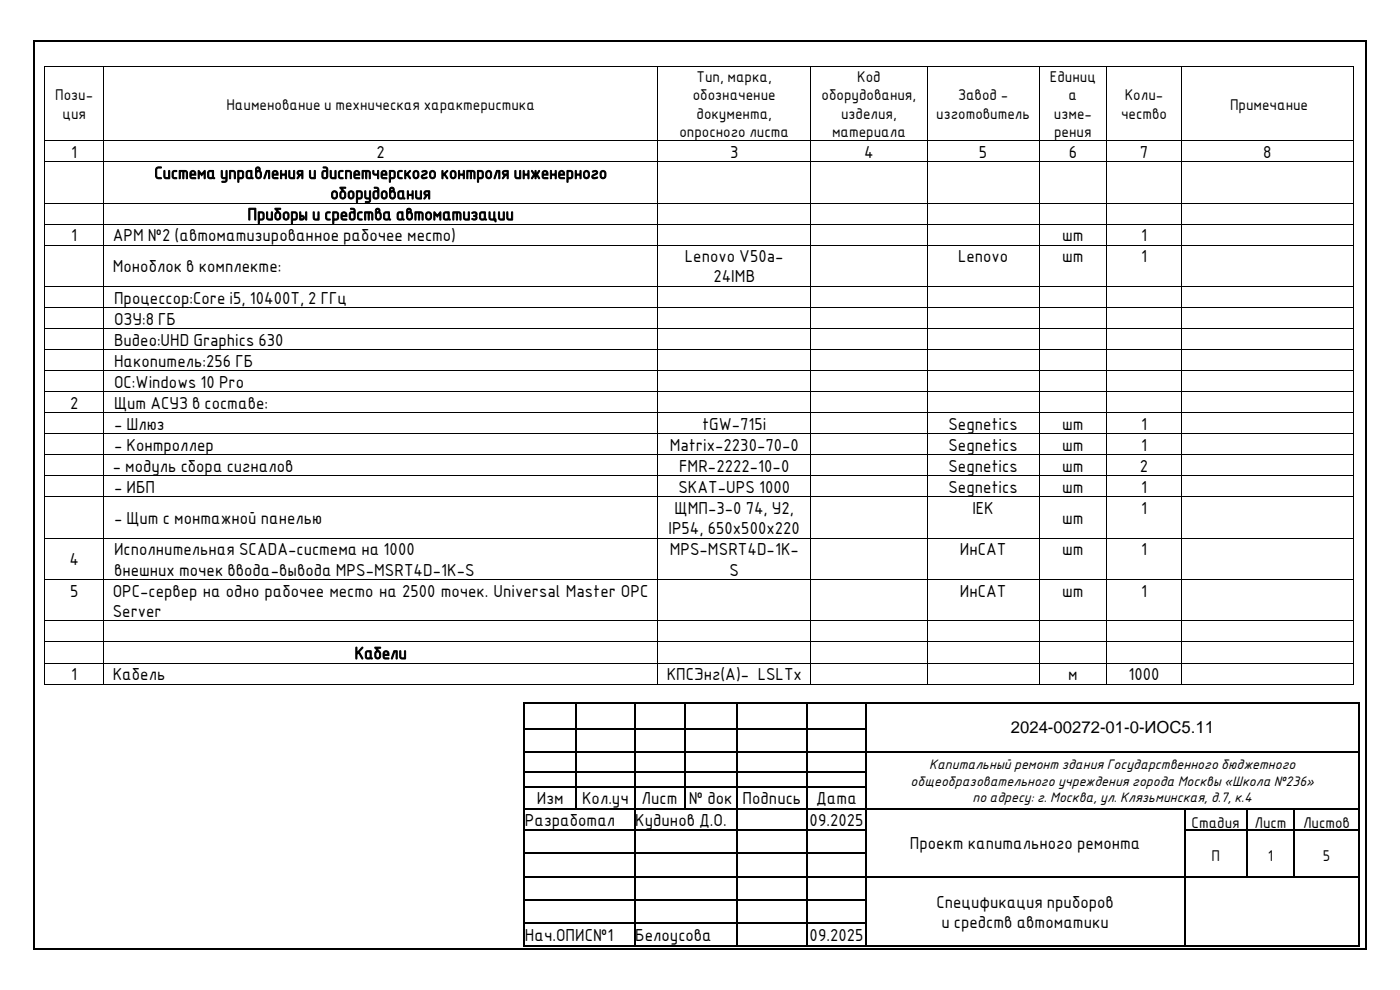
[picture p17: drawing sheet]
<svg xmlns="http://www.w3.org/2000/svg" width="297mm" height="210mm" viewBox="0 0 297 210" stroke-linecap="round" stroke-linejoin="round" font-family="sans-serif">
<defs><g id="words">
<g font-size="3.5">
<text x="15.1" y="33.5">1</text>
<text x="79.9" y="33.5">2</text>
<text x="154.9" y="33.5">3</text>
<text x="183.4" y="33.5">4</text>
<text x="207.7" y="33.5">5</text>
<text x="226.8" y="33.5">6</text>
<text x="241.9" y="33.5">7</text>
<text x="268" y="33.5">8</text>
<text x="32.7" y="37.9">Система управления и диспетчерского контроля инженерного</text>
<text x="52.5" y="46.7">Приборы и средства автоматизации</text>
<text x="70.1" y="42.2">оборудования</text>
<text x="15.1" y="51.2">1</text>
<text x="23.9" y="51.2">АРМ №2 (автоматизированное рабочее место)</text>
<text x="225.4" y="51.2">шт</text>
<text x="242.1" y="51.2">1</text>
<text x="23.9" y="57.8">Моноблок в комплекте:</text>
<text x="145.3" y="55.6">Lenovo V50a-</text>
<text x="151.4" y="59.9">24IMB</text>
<text x="203.3" y="55.6">Lenovo</text>
<text x="225.4" y="55.6">шт</text>
<text x="242.1" y="55.6">1</text>
<text x="24.2" y="64.4">Процессор:Core i5, 10400T, 2 ГГц</text>
<text x="24.2" y="68.9">ОЗУ:8 ГБ</text>
<text x="24.2" y="73.3">Видео:UHD Graphics 630</text>
<text x="24.2" y="77.8">Накопитель:256 ГБ</text>
<text x="24.2" y="82.3">ОС:Windows 10 Pro</text>
<text x="14.9" y="86.7">2</text>
<text x="24.2" y="86.7">Щит АСУЗ в составе:</text>
<text x="24.2" y="91.2">- Шлюз</text>
<text x="24.2" y="95.7">- Контроллер</text>
<text x="142.1" y="95.7">Matrix-2230-70-0</text>
<text x="148.9" y="91.2">tGW-715i</text>
<text x="201.2" y="91.2">Segnetics</text>
<text x="201.2" y="95.7">Segnetics</text>
<text x="225.4" y="91.2">шт</text>
<text x="225.4" y="95.7">шт</text>
<text x="242.1" y="91.2">1</text>
<text x="242.1" y="95.7">1</text>
<text x="23.9" y="100.1">- модуль сбора сигналов</text>
<text x="144.1" y="100.1">FMR-2222-10-0</text>
<text x="201.2" y="100.1">Segnetics</text>
<text x="225.4" y="100.1">шт</text>
<text x="241.9" y="100.1">2</text>
<text x="24.2" y="104.6">- ИБП</text>
<text x="143.9" y="104.6">SKAT-UPS 1000</text>
<text x="201.2" y="104.6">Segnetics</text>
<text x="225.4" y="104.6">шт</text>
<text x="242.1" y="104.6">1</text>
<text x="24.2" y="111.2">- Щит с монтажной панелью</text>
<text x="141.8" y="113.4">IP54, 650х500х220</text>
<text x="143.1" y="109.1">ЩМП-3-0 74, У2,</text>
<text x="206.3" y="109.1">IEK</text>
<text x="225.4" y="111.2">шт</text>
<text x="242.1" y="109.1">1</text>
<text x="14.7" y="120">4</text>
<text x="24.2" y="117.8">Исполнительная SCADA-система на 1000</text>
<text x="142.1" y="117.8">MPS-MSRT4D-1K-</text>
<text x="203.6" y="117.8">ИнСАТ</text>
<text x="225.4" y="117.8">шт</text>
<text x="242.1" y="117.8">1</text>
<text x="24.2" y="122.1">внешних точек ввода-вывода MPS-MSRT4D-1K-S</text>
<text x="154.8" y="122.1">S</text>
<text x="14.9" y="126.6">5</text>
<text x="23.9" y="126.6">OPC-сервер на одно рабочее место на 2500 точек. Universal Master OPC</text>
<text x="23.9" y="130.9">Server</text>
<text x="203.6" y="126.6">ИнСАТ</text>
<text x="225.4" y="126.6">шт</text>
<text x="242.1" y="126.6">1</text>
<text x="75.2" y="139.8">Кабели</text>
<text x="15.1" y="144.3">1</text>
<text x="23.9" y="144.3">Кабель</text>
<text x="141.4" y="144.3">КПСЭнг(А)- LSLTx</text>
<text x="226.6" y="144.3">м</text>
<text x="239.4" y="144.3">1000</text>
<text x="214.5" y="155.5">2024-00272-01-0-ИОС5.11</text>
<text x="113.9" y="170.6">Изм</text>
<text x="123.5" y="170.6">Кол.уч</text>
<text x="136.1" y="170.6">Лист</text>
<text x="146.2" y="170.6">№ док</text>
<text x="157.6" y="170.6">Подпись</text>
<text x="173.2" y="170.6">Дата</text>
<text x="111.4" y="175.3">Разработал</text>
<text x="134.8" y="175.3">Кудинов Д.О.</text>
<text x="171.8" y="175.3">09.2025</text>
<text x="193" y="180.2">Проект капитального ремонта</text>
<text x="198.7" y="192.6">Спецификация приборов</text>
<text x="199.8" y="196.9">и средств автоматики</text>
<text x="111.4" y="199.6">Нач.ОПИС№1</text>
<text x="134.8" y="199.6">Белоусова</text>
<text x="171.8" y="199.6">09.2025</text>
</g>
<g font-size="3.2">
<text x="147.8" y="17.4">Тип, марка,</text>
<text x="181.9" y="17.4">Код</text>
<text x="222.8" y="17.4">Единиц</text>
<text x="11.7" y="21.3">Пози-</text>
<text x="48" y="23.2">Наименование и техническая характеристика</text>
<text x="147" y="21.3">обозначение</text>
<text x="174.3" y="21.3">оборудования,</text>
<text x="203.3" y="21.3">Завод -</text>
<text x="226.7" y="21.3">а</text>
<text x="238.6" y="21.3">Коли-</text>
<text x="261" y="23.2">Примечание</text>
<text x="13.3" y="25.2">ция</text>
<text x="144.2" y="29.1">опросного листа</text>
<text x="147.8" y="25.2">документа,</text>
<text x="176.5" y="29.1">материала</text>
<text x="178.4" y="25.2">изделия,</text>
<text x="198.6" y="25.2">изготовитель</text>
<text x="223.6" y="25.2">изме-</text>
<text x="223.7" y="29.1">рения</text>
<text x="237.8" y="25.2">чество</text>
<text x="252.8" y="175.6">Стадия</text>
<text x="266.2" y="175.6">Лист</text>
<text x="276.5" y="175.6">Листов</text>
<text x="257" y="182.7">П</text>
<text x="269" y="182.7">1</text>
<text x="280.6" y="182.7">5</text>
</g>
<g font-size="2.8">
<text x="193.2" y="166.7">общеобразовательного учреждения города Москвы «Школа №236»</text>
<text x="197.1" y="163.2">Капитальный ремонт здания Государственного бюджетного</text>
<text x="206.3" y="170.1">по адресу: г. Москва, ул. Клязьминская, д.7, к.4</text>
</g>
</g></defs>
<g fill="#000">
<path d="M7 8.5h.4v.3h-.4z" fill-rule="evenodd"/>
<path d="M7 8.5h.4v.3h-.4z" fill-rule="evenodd"/>
<path d="M9.4 14.1h.2v.2h-.2z" fill-rule="evenodd"/>
<path d="M9.4 14.1h.2v.2h-.2z" fill-rule="evenodd"/>
<path d="M21.9 14.1h.2v.2h-.2z" fill-rule="evenodd"/>
<path d="M139.5 14.1h.1v.2h-.1z" fill-rule="evenodd"/>
<path d="M172 14.1h.1v.2h-.1z" fill-rule="evenodd"/>
<path d="M196.6 14.1h.2v.2h-.2z" fill-rule="evenodd"/>
<path d="M220.4 14.1h.2v.2h-.2z" fill-rule="evenodd"/>
<path d="M234.7 14.1h.2v.2h-.2z" fill-rule="evenodd"/>
<path d="M250.6 14.1h.2v.2h-.2z" fill-rule="evenodd"/>
<path d="M287 14.1h.1v.2h-.1z" fill-rule="evenodd"/>
<path d="M287 14.1h.1v.2h-.1z" fill-rule="evenodd"/>
<path d="M289.7 8.5h.3v.3h-.3z" fill-rule="evenodd"/>
<path d="M289.7 8.5h.3v.3h-.3z" fill-rule="evenodd"/>
<path d="M9.4 29.8h.2v.1h-.2z" fill-rule="evenodd"/>
<path d="M9.4 34.2h.2v.2h-.2z" fill-rule="evenodd"/>
<path d="M21.9 29.8h.2v.1h-.2z" fill-rule="evenodd"/>
<path d="M21.9 34.2h.2v.2h-.2z" fill-rule="evenodd"/>
<path d="M139.5 29.8h.1v.1h-.1z" fill-rule="evenodd"/>
<path d="M139.5 34.2h.1v.2h-.1z" fill-rule="evenodd"/>
<path d="M172 29.8h.1v.1h-.1z" fill-rule="evenodd"/>
<path d="M172 34.2h.1v.2h-.1z" fill-rule="evenodd"/>
<path d="M196.6 29.8h.2v.1h-.2z" fill-rule="evenodd"/>
<path d="M196.6 34.2h.2v.2h-.2z" fill-rule="evenodd"/>
<path d="M220.4 29.8h.2v.1h-.2z" fill-rule="evenodd"/>
<path d="M220.4 34.2h.2v.2h-.2z" fill-rule="evenodd"/>
<path d="M234.7 29.8h.2v.1h-.2z" fill-rule="evenodd"/>
<path d="M234.7 34.2h.2v.2h-.2z" fill-rule="evenodd"/>
<path d="M250.6 29.8h.2v.1h-.2z" fill-rule="evenodd"/>
<path d="M250.6 34.2h.2v.2h-.2z" fill-rule="evenodd"/>
<path d="M287 29.8h.1v.1h-.1z" fill-rule="evenodd"/>
<path d="M287 34.2h.1v.2h-.1z" fill-rule="evenodd"/>
<path d="M9.4 43h.2v.2h-.2z" fill-rule="evenodd"/>
<path d="M9.4 47.5h.2v.1h-.2z" fill-rule="evenodd"/>
<path d="M9.4 51.9h.2v.2h-.2z" fill-rule="evenodd"/>
<path d="M21.9 43h.2v.2h-.2z" fill-rule="evenodd"/>
<path d="M21.9 47.5h.2v.1h-.2z" fill-rule="evenodd"/>
<path d="M21.9 51.9h.2v.2h-.2z" fill-rule="evenodd"/>
<path d="M139.5 43h.1v.2h-.1z" fill-rule="evenodd"/>
<path d="M139.5 47.5h.1v.1h-.1z" fill-rule="evenodd"/>
<path d="M139.5 51.9h.1v.2h-.1z" fill-rule="evenodd"/>
<path d="M172 43h.1v.2h-.1z" fill-rule="evenodd"/>
<path d="M172 47.5h.1v.1h-.1z" fill-rule="evenodd"/>
<path d="M172 51.9h.1v.2h-.1z" fill-rule="evenodd"/>
<path d="M196.6 43h.2v.2h-.2z" fill-rule="evenodd"/>
<path d="M196.6 47.5h.2v.1h-.2z" fill-rule="evenodd"/>
<path d="M196.6 51.9h.2v.2h-.2z" fill-rule="evenodd"/>
<path d="M220.4 43h.2v.2h-.2z" fill-rule="evenodd"/>
<path d="M220.4 47.5h.2v.1h-.2z" fill-rule="evenodd"/>
<path d="M220.4 51.9h.2v.2h-.2z" fill-rule="evenodd"/>
<path d="M234.7 43h.2v.2h-.2z" fill-rule="evenodd"/>
<path d="M234.7 47.5h.2v.1h-.2z" fill-rule="evenodd"/>
<path d="M234.7 51.9h.2v.2h-.2z" fill-rule="evenodd"/>
<path d="M250.6 43h.2v.2h-.2z" fill-rule="evenodd"/>
<path d="M250.6 47.5h.2v.1h-.2z" fill-rule="evenodd"/>
<path d="M250.6 51.9h.2v.2h-.2z" fill-rule="evenodd"/>
<path d="M287 43h.1v.2h-.1z" fill-rule="evenodd"/>
<path d="M287 47.5h.1v.1h-.1z" fill-rule="evenodd"/>
<path d="M287 51.9h.1v.2h-.1z" fill-rule="evenodd"/>
<path d="M9.4 60.7h.2v.2h-.2z" fill-rule="evenodd"/>
<path d="M9.4 65.2h.2v.1h-.2z" fill-rule="evenodd"/>
<path d="M9.4 69.6h.2v.2h-.2z" fill-rule="evenodd"/>
<path d="M9.4 74.1h.2v.2h-.2z" fill-rule="evenodd"/>
<path d="M9.4 78.6h.2v.1h-.2z" fill-rule="evenodd"/>
<path d="M21.9 60.7h.2v.2h-.2z" fill-rule="evenodd"/>
<path d="M21.9 65.2h.2v.1h-.2z" fill-rule="evenodd"/>
<path d="M21.9 69.6h.2v.2h-.2z" fill-rule="evenodd"/>
<path d="M21.9 74.1h.2v.2h-.2z" fill-rule="evenodd"/>
<path d="M21.9 78.6h.2v.1h-.2z" fill-rule="evenodd"/>
<path d="M139.5 60.7h.1v.2h-.1z" fill-rule="evenodd"/>
<path d="M139.5 65.2h.1v.1h-.1z" fill-rule="evenodd"/>
<path d="M139.5 69.6h.1v.2h-.1z" fill-rule="evenodd"/>
<path d="M139.5 74.1h.1v.2h-.1z" fill-rule="evenodd"/>
<path d="M139.5 78.6h.1v.1h-.1z" fill-rule="evenodd"/>
<path d="M172 60.7h.1v.2h-.1z" fill-rule="evenodd"/>
<path d="M172 65.2h.1v.1h-.1z" fill-rule="evenodd"/>
<path d="M172 69.6h.1v.2h-.1z" fill-rule="evenodd"/>
<path d="M172 74.1h.1v.2h-.1z" fill-rule="evenodd"/>
<path d="M172 78.6h.1v.1h-.1z" fill-rule="evenodd"/>
<path d="M196.6 60.7h.2v.2h-.2z" fill-rule="evenodd"/>
<path d="M196.6 65.2h.2v.1h-.2z" fill-rule="evenodd"/>
<path d="M196.6 69.6h.2v.2h-.2z" fill-rule="evenodd"/>
<path d="M196.6 74.1h.2v.2h-.2z" fill-rule="evenodd"/>
<path d="M196.6 78.6h.2v.1h-.2z" fill-rule="evenodd"/>
<path d="M220.4 60.7h.2v.2h-.2z" fill-rule="evenodd"/>
<path d="M220.4 65.2h.2v.1h-.2z" fill-rule="evenodd"/>
<path d="M220.4 69.6h.2v.2h-.2z" fill-rule="evenodd"/>
<path d="M220.4 74.1h.2v.2h-.2z" fill-rule="evenodd"/>
<path d="M220.4 78.6h.2v.1h-.2z" fill-rule="evenodd"/>
<path d="M234.7 60.7h.2v.2h-.2z" fill-rule="evenodd"/>
<path d="M234.7 65.2h.2v.1h-.2z" fill-rule="evenodd"/>
<path d="M234.7 69.6h.2v.2h-.2z" fill-rule="evenodd"/>
<path d="M234.7 74.1h.2v.2h-.2z" fill-rule="evenodd"/>
<path d="M234.7 78.6h.2v.1h-.2z" fill-rule="evenodd"/>
<path d="M250.6 60.7h.2v.2h-.2z" fill-rule="evenodd"/>
<path d="M250.6 65.2h.2v.1h-.2z" fill-rule="evenodd"/>
<path d="M250.6 69.6h.2v.2h-.2z" fill-rule="evenodd"/>
<path d="M250.6 74.1h.2v.2h-.2z" fill-rule="evenodd"/>
<path d="M250.6 78.6h.2v.1h-.2z" fill-rule="evenodd"/>
<path d="M287 60.7h.1v.2h-.1z" fill-rule="evenodd"/>
<path d="M287 65.2h.1v.1h-.1z" fill-rule="evenodd"/>
<path d="M287 69.6h.1v.2h-.1z" fill-rule="evenodd"/>
<path d="M287 74.1h.1v.2h-.1z" fill-rule="evenodd"/>
<path d="M287 78.6h.1v.1h-.1z" fill-rule="evenodd"/>
<path d="M9.4 83h.2v.2h-.2z" fill-rule="evenodd"/>
<path d="M9.4 87.5h.2v.2h-.2z" fill-rule="evenodd"/>
<path d="M9.4 92h.2v.1h-.2z" fill-rule="evenodd"/>
<path d="M9.4 96.4h.2v.2h-.2z" fill-rule="evenodd"/>
<path d="M21.9 83h.2v.2h-.2z" fill-rule="evenodd"/>
<path d="M21.9 87.5h.2v.2h-.2z" fill-rule="evenodd"/>
<path d="M21.9 92h.2v.1h-.2z" fill-rule="evenodd"/>
<path d="M21.9 96.4h.2v.2h-.2z" fill-rule="evenodd"/>
<path d="M139.5 83h.1v.2h-.1z" fill-rule="evenodd"/>
<path d="M139.5 87.5h.1v.2h-.1z" fill-rule="evenodd"/>
<path d="M139.5 92h.1v.1h-.1z" fill-rule="evenodd"/>
<path d="M139.5 96.4h.1v.2h-.1z" fill-rule="evenodd"/>
<path d="M172 83h.1v.2h-.1z" fill-rule="evenodd"/>
<path d="M172 87.5h.1v.2h-.1z" fill-rule="evenodd"/>
<path d="M172 92h.1v.1h-.1z" fill-rule="evenodd"/>
<path d="M172 96.4h.1v.2h-.1z" fill-rule="evenodd"/>
<path d="M196.6 83h.2v.2h-.2z" fill-rule="evenodd"/>
<path d="M196.6 87.5h.2v.2h-.2z" fill-rule="evenodd"/>
<path d="M196.6 92h.2v.1h-.2z" fill-rule="evenodd"/>
<path d="M196.6 96.4h.2v.2h-.2z" fill-rule="evenodd"/>
<path d="M220.4 83h.2v.2h-.2z" fill-rule="evenodd"/>
<path d="M220.4 87.5h.2v.2h-.2z" fill-rule="evenodd"/>
<path d="M220.4 92h.2v.1h-.2z" fill-rule="evenodd"/>
<path d="M220.4 96.4h.2v.2h-.2z" fill-rule="evenodd"/>
<path d="M234.7 83h.2v.2h-.2z" fill-rule="evenodd"/>
<path d="M234.7 87.5h.2v.2h-.2z" fill-rule="evenodd"/>
<path d="M234.7 92h.2v.1h-.2z" fill-rule="evenodd"/>
<path d="M234.7 96.4h.2v.2h-.2z" fill-rule="evenodd"/>
<path d="M250.6 83h.2v.2h-.2z" fill-rule="evenodd"/>
<path d="M250.6 87.5h.2v.2h-.2z" fill-rule="evenodd"/>
<path d="M250.6 92h.2v.1h-.2z" fill-rule="evenodd"/>
<path d="M250.6 96.4h.2v.2h-.2z" fill-rule="evenodd"/>
<path d="M287 83h.1v.2h-.1z" fill-rule="evenodd"/>
<path d="M287 87.5h.1v.2h-.1z" fill-rule="evenodd"/>
<path d="M287 92h.1v.1h-.1z" fill-rule="evenodd"/>
<path d="M287 96.4h.1v.2h-.1z" fill-rule="evenodd"/>
<path d="M9.4 100.9h.2v.2h-.2z" fill-rule="evenodd"/>
<path d="M9.4 105.4h.2v.1h-.2z" fill-rule="evenodd"/>
<path d="M9.4 114.1h.2v.2h-.2z" fill-rule="evenodd"/>
<path d="M21.9 100.9h.2v.2h-.2z" fill-rule="evenodd"/>
<path d="M21.9 105.4h.2v.1h-.2z" fill-rule="evenodd"/>
<path d="M21.9 114.1h.2v.2h-.2z" fill-rule="evenodd"/>
<path d="M139.5 100.9h.1v.2h-.1z" fill-rule="evenodd"/>
<path d="M139.5 105.4h.1v.1h-.1z" fill-rule="evenodd"/>
<path d="M139.5 114.1h.1v.2h-.1z" fill-rule="evenodd"/>
<path d="M172 100.9h.1v.2h-.1z" fill-rule="evenodd"/>
<path d="M172 105.4h.1v.1h-.1z" fill-rule="evenodd"/>
<path d="M172 114.1h.1v.2h-.1z" fill-rule="evenodd"/>
<path d="M196.6 100.9h.2v.2h-.2z" fill-rule="evenodd"/>
<path d="M196.6 105.4h.2v.1h-.2z" fill-rule="evenodd"/>
<path d="M196.6 114.1h.2v.2h-.2z" fill-rule="evenodd"/>
<path d="M220.4 100.9h.2v.2h-.2z" fill-rule="evenodd"/>
<path d="M220.4 105.4h.2v.1h-.2z" fill-rule="evenodd"/>
<path d="M220.4 114.1h.2v.2h-.2z" fill-rule="evenodd"/>
<path d="M234.7 100.9h.2v.2h-.2z" fill-rule="evenodd"/>
<path d="M234.7 105.4h.2v.1h-.2z" fill-rule="evenodd"/>
<path d="M234.7 114.1h.2v.2h-.2z" fill-rule="evenodd"/>
<path d="M250.6 100.9h.2v.2h-.2z" fill-rule="evenodd"/>
<path d="M250.6 105.4h.2v.1h-.2z" fill-rule="evenodd"/>
<path d="M250.6 114.1h.2v.2h-.2z" fill-rule="evenodd"/>
<path d="M287 100.9h.1v.2h-.1z" fill-rule="evenodd"/>
<path d="M287 105.4h.1v.1h-.1z" fill-rule="evenodd"/>
<path d="M287 114.1h.1v.2h-.1z" fill-rule="evenodd"/>
<path d="M9.4 122.9h.2v.1h-.2z" fill-rule="evenodd"/>
<path d="M9.4 131.6h.2v.2h-.2z" fill-rule="evenodd"/>
<path d="M9.4 136.1h.2v.2h-.2z" fill-rule="evenodd"/>
<path d="M21.9 122.9h.2v.1h-.2z" fill-rule="evenodd"/>
<path d="M21.9 131.6h.2v.2h-.2z" fill-rule="evenodd"/>
<path d="M21.9 136.1h.2v.2h-.2z" fill-rule="evenodd"/>
<path d="M139.5 122.9h.1v.1h-.1z" fill-rule="evenodd"/>
<path d="M139.5 131.6h.1v.2h-.1z" fill-rule="evenodd"/>
<path d="M139.5 136.1h.1v.2h-.1z" fill-rule="evenodd"/>
<path d="M172 122.9h.1v.1h-.1z" fill-rule="evenodd"/>
<path d="M172 131.6h.1v.2h-.1z" fill-rule="evenodd"/>
<path d="M172 136.1h.1v.2h-.1z" fill-rule="evenodd"/>
<path d="M196.6 122.9h.2v.1h-.2z" fill-rule="evenodd"/>
<path d="M196.6 131.6h.2v.2h-.2z" fill-rule="evenodd"/>
<path d="M196.6 136.1h.2v.2h-.2z" fill-rule="evenodd"/>
<path d="M220.4 122.9h.2v.1h-.2z" fill-rule="evenodd"/>
<path d="M220.4 131.6h.2v.2h-.2z" fill-rule="evenodd"/>
<path d="M220.4 136.1h.2v.2h-.2z" fill-rule="evenodd"/>
<path d="M234.7 122.9h.2v.1h-.2z" fill-rule="evenodd"/>
<path d="M234.7 131.6h.2v.2h-.2z" fill-rule="evenodd"/>
<path d="M234.7 136.1h.2v.2h-.2z" fill-rule="evenodd"/>
<path d="M250.6 122.9h.2v.1h-.2z" fill-rule="evenodd"/>
<path d="M250.6 131.6h.2v.2h-.2z" fill-rule="evenodd"/>
<path d="M250.6 136.1h.2v.2h-.2z" fill-rule="evenodd"/>
<path d="M287 122.9h.1v.1h-.1z" fill-rule="evenodd"/>
<path d="M287 131.6h.1v.2h-.1z" fill-rule="evenodd"/>
<path d="M287 136.1h.1v.2h-.1z" fill-rule="evenodd"/>
<path d="M9.4 140.6h.2v.2h-.2z" fill-rule="evenodd"/>
<path d="M9.4 145h.2v.2h-.2z" fill-rule="evenodd"/>
<path d="M9.4 145h.2v.2h-.2z" fill-rule="evenodd"/>
<path d="M21.9 140.6h.2v.2h-.2z" fill-rule="evenodd"/>
<path d="M21.9 145h.2v.2h-.2z" fill-rule="evenodd"/>
<path d="M111.1 148.9h.3v.3h-.3z" fill-rule="evenodd"/>
<path d="M111.1 148.9h.3v.3h-.3z" fill-rule="evenodd"/>
<path d="M111.1 154.5h.3v.3h-.3z" fill-rule="evenodd"/>
<path d="M111.1 159.4h.3v.2h-.3z" fill-rule="evenodd"/>
<path d="M122.1 149.2h.3z" fill-rule="evenodd"/>
<path d="M122.1 148.9h.3v.3h-.3z" fill-rule="evenodd"/>
<path d="M122.1 154.5h.3v.3h-.3z" fill-rule="evenodd"/>
<path d="M122.1 159.4h.3v.2h-.3z" fill-rule="evenodd"/>
<path d="M134.5 149.2h.3z" fill-rule="evenodd"/>
<path d="M134.5 148.9h.3v.3h-.3z" fill-rule="evenodd"/>
<path d="M134.5 154.5h.3v.3h-.3z" fill-rule="evenodd"/>
<path d="M134.5 159.4h.3v.2h-.3z" fill-rule="evenodd"/>
<path d="M139.5 140.6h.1v.2h-.1z" fill-rule="evenodd"/>
<path d="M139.5 145h.1v.2h-.1z" fill-rule="evenodd"/>
<path d="M145.2 149.2h.2z" fill-rule="evenodd"/>
<path d="M145.2 148.9h.2v.3h-.2z" fill-rule="evenodd"/>
<path d="M145.2 154.5h.2v.3h-.2z" fill-rule="evenodd"/>
<path d="M145.2 159.4h.2v.2h-.2z" fill-rule="evenodd"/>
<path d="M156.2 149.2h.2z" fill-rule="evenodd"/>
<path d="M156.2 148.9h.2v.3h-.2z" fill-rule="evenodd"/>
<path d="M156.2 154.5h.2v.3h-.2z" fill-rule="evenodd"/>
<path d="M156.2 159.4h.2v.2h-.2z" fill-rule="evenodd"/>
<path d="M171.2 149.2h.2z" fill-rule="evenodd"/>
<path d="M171.2 148.9h.2v.3h-.2z" fill-rule="evenodd"/>
<path d="M171.2 154.5h.2v.3h-.2z" fill-rule="evenodd"/>
<path d="M171.2 159.4h.2v.2h-.2z" fill-rule="evenodd"/>
<path d="M172 140.6h.1v.2h-.1z" fill-rule="evenodd"/>
<path d="M172 145h.1v.2h-.1z" fill-rule="evenodd"/>
<path d="M183.6 149.2h.2z" fill-rule="evenodd"/>
<path d="M183.6 148.9h.2v.3h-.2z" fill-rule="evenodd"/>
<path d="M183.6 154.5h.2v.3h-.2z" fill-rule="evenodd"/>
<path d="M183.6 159.4h.2v.2h-.2z" fill-rule="evenodd"/>
<path d="M196.6 140.6h.2v.2h-.2z" fill-rule="evenodd"/>
<path d="M196.6 145h.2v.2h-.2z" fill-rule="evenodd"/>
<path d="M220.4 140.6h.2v.2h-.2z" fill-rule="evenodd"/>
<path d="M220.4 145h.2v.2h-.2z" fill-rule="evenodd"/>
<path d="M234.7 140.6h.2v.2h-.2z" fill-rule="evenodd"/>
<path d="M234.7 145h.2v.2h-.2z" fill-rule="evenodd"/>
<path d="M250.6 140.6h.2v.2h-.2z" fill-rule="evenodd"/>
<path d="M250.6 145h.2v.2h-.2z" fill-rule="evenodd"/>
<path d="M287 140.6h.1v.2h-.1z" fill-rule="evenodd"/>
<path d="M287 145h.1v.2h-.1z" fill-rule="evenodd"/>
<path d="M287 145h.1v.2h-.1z" fill-rule="evenodd"/>
<path d="M288.2 148.9h.3v.3h-.3z" fill-rule="evenodd"/>
<path d="M288.2 148.9h.3v.3h-.3z" fill-rule="evenodd"/>
<path d="M288.2 154.5h.3v.3h-.3z" fill-rule="evenodd"/>
<path d="M288.2 159.4h.3v.2h-.3z" fill-rule="evenodd"/>
<path d="M111.1 163.7h.3v.2h-.3z" fill-rule="evenodd"/>
<path d="M111.1 166.8h.3v.3h-.3z" fill-rule="evenodd"/>
<path d="M111.1 171.5h.3v.3h-.3z" fill-rule="evenodd"/>
<path d="M111.1 176.1h.3v.2h-.3z" fill-rule="evenodd"/>
<path d="M122.1 163.7h.3v.2h-.3z" fill-rule="evenodd"/>
<path d="M122.1 166.8h.3v.3h-.3z" fill-rule="evenodd"/>
<path d="M122.1 171.5h.3v.2h-.3z" fill-rule="evenodd"/>
<path d="M134.5 163.7h.3v.2h-.3z" fill-rule="evenodd"/>
<path d="M134.5 166.8h.3v.3h-.3z" fill-rule="evenodd"/>
<path d="M134.5 171.5h.3v.3h-.3z" fill-rule="evenodd"/>
<path d="M134.5 176.1h.3v.2h-.3z" fill-rule="evenodd"/>
<path d="M145.2 163.7h.2v.2h-.2z" fill-rule="evenodd"/>
<path d="M145.2 166.8h.2v.3h-.2z" fill-rule="evenodd"/>
<path d="M145.2 171.5h.2v.2h-.2z" fill-rule="evenodd"/>
<path d="M156.2 163.7h.2v.2h-.2z" fill-rule="evenodd"/>
<path d="M156.2 166.8h.2v.3h-.2z" fill-rule="evenodd"/>
<path d="M156.2 171.5h.2v.3h-.2z" fill-rule="evenodd"/>
<path d="M156.2 176.1h.2v.2h-.2z" fill-rule="evenodd"/>
<path d="M171.2 163.7h.2v.2h-.2z" fill-rule="evenodd"/>
<path d="M171.2 166.8h.2v.3h-.2z" fill-rule="evenodd"/>
<path d="M171.2 171.5h.2v.3h-.2z" fill-rule="evenodd"/>
<path d="M171.2 176.1h.2v.2h-.2z" fill-rule="evenodd"/>
<path d="M183.6 163.7h.2v.2h-.2z" fill-rule="evenodd"/>
<path d="M183.6 166.8h.2v.3h-.2z" fill-rule="evenodd"/>
<path d="M183.6 171.5h.2v.3h-.2z" fill-rule="evenodd"/>
<path d="M183.6 176.1h.2v.2h-.2z" fill-rule="evenodd"/>
<path d="M251.2 171.7l.3 .1z" fill-rule="evenodd"/>
<path d="M251.2 171.5h.3v.2h-.3z" fill-rule="evenodd"/>
<path d="M251.2 176.1h.3v.2h-.3z" fill-rule="evenodd"/>
<path d="M264.5 171.7l.2 .1z" fill-rule="evenodd"/>
<path d="M264.5 171.5h.2v.2h-.2z" fill-rule="evenodd"/>
<path d="M264.5 176.1h.2v.2h-.2z" fill-rule="evenodd"/>
<path d="M274.4 171.7l.3 .1z" fill-rule="evenodd"/>
<path d="M274.4 171.5h.3v.2h-.3z" fill-rule="evenodd"/>
<path d="M274.4 176.1h.3v.2h-.3z" fill-rule="evenodd"/>
<path d="M288.2 163.7h.3v.2h-.3z" fill-rule="evenodd"/>
<path d="M288.2 166.8h.3v.3h-.3z" fill-rule="evenodd"/>
<path d="M288.2 171.5h.3v.3h-.3z" fill-rule="evenodd"/>
<path d="M288.2 176.1h.3v.2h-.3z" fill-rule="evenodd"/>
<path d="M111.1 180.9h.3v.3h-.3z" fill-rule="evenodd"/>
<path d="M111.1 185.9h.3v.3h-.3z" fill-rule="evenodd"/>
<path d="M111.1 190.7h.3v.3h-.3z" fill-rule="evenodd"/>
<path d="M111.1 195.7h.3v.3h-.3z" fill-rule="evenodd"/>
<path d="M134.5 180.9h.3v.3h-.3z" fill-rule="evenodd"/>
<path d="M134.5 185.9h.3v.3h-.3z" fill-rule="evenodd"/>
<path d="M134.5 190.7h.3v.3h-.3z" fill-rule="evenodd"/>
<path d="M134.5 195.7h.3v.3h-.3z" fill-rule="evenodd"/>
<path d="M156.2 180.9h.2v.3h-.2z" fill-rule="evenodd"/>
<path d="M156.2 185.9h.2v.3h-.2z" fill-rule="evenodd"/>
<path d="M156.2 190.7h.2v.3h-.2z" fill-rule="evenodd"/>
<path d="M156.2 195.7h.2v.3h-.2z" fill-rule="evenodd"/>
<path d="M171.2 180.9h.2v.3h-.2z" fill-rule="evenodd"/>
<path d="M171.2 185.9h.2v.3h-.2z" fill-rule="evenodd"/>
<path d="M171.2 190.7h.2v.3h-.2z" fill-rule="evenodd"/>
<path d="M171.2 195.7h.2v.3h-.2z" fill-rule="evenodd"/>
<path d="M183.6 180.9h.2v.3h-.2z" fill-rule="evenodd"/>
<path d="M183.6 185.9h.2v.3h-.2z" fill-rule="evenodd"/>
<path d="M183.6 190.7h.2v.3h-.2z" fill-rule="evenodd"/>
<path d="M183.6 195.7h.2v.3h-.2z" fill-rule="evenodd"/>
<path d="M251.2 180.9h.3v.3h-.3z" fill-rule="evenodd"/>
<path d="M251.2 185.9h.3v.3h-.3z" fill-rule="evenodd"/>
<path d="M251.2 190.7h.3v.3h-.3z" fill-rule="evenodd"/>
<path d="M251.2 195.7h.3v.3h-.3z" fill-rule="evenodd"/>
<path d="M264.5 180.9h.2v.3h-.2z" fill-rule="evenodd"/>
<path d="M264.5 185.9h.2v.2h-.2z" fill-rule="evenodd"/>
<path d="M274.4 180.9h.3v.3h-.3z" fill-rule="evenodd"/>
<path d="M274.4 185.9h.3v.2h-.3z" fill-rule="evenodd"/>
<path d="M288.2 180.9h.3v.3h-.3z" fill-rule="evenodd"/>
<path d="M288.2 185.9h.3v.3h-.3z" fill-rule="evenodd"/>
<path d="M288.2 190.7h.3v.3h-.3z" fill-rule="evenodd"/>
<path d="M288.2 195.7h.3v.3h-.3z" fill-rule="evenodd"/>
<path d="M7 201.2h.4v.4h-.4z" fill-rule="evenodd"/>
<path d="M7 201.2h.4v.4h-.4z" fill-rule="evenodd"/>
<path d="M111.1 200.5h.3v.3h-.3z" fill-rule="evenodd"/>
<path d="M111.1 200.5h.3v.3h-.3z" fill-rule="evenodd"/>
<path d="M134.5 200.5h.3v.3h-.3z" fill-rule="evenodd"/>
<path d="M156.2 200.5h.2v.3h-.2z" fill-rule="evenodd"/>
<path d="M171.2 200.5h.2v.3h-.2z" fill-rule="evenodd"/>
<path d="M183.6 200.5h.2v.3h-.2z" fill-rule="evenodd"/>
<path d="M251.2 200.5h.3v.3h-.3z" fill-rule="evenodd"/>
<path d="M288.2 200.5h.3v.3h-.3z" fill-rule="evenodd"/>
<path d="M288.2 200.5h.3v.3h-.3z" fill-rule="evenodd"/>
<path d="M289.7 201.2h.3v.4h-.3z" fill-rule="evenodd"/>
<path d="M289.7 201.2h.3v.4h-.3z" fill-rule="evenodd"/>
</g>
<g fill="none" stroke="#000" stroke-width=".25">
<path d="M111.3 149.2v5.3M111.3 154.8v4.6M111.3 159.6v4.1M111.4 149.1h10.7M111.4 154.6h10.7M111.4 159.5h10.7M122.3 149.2v5.3M122.3 154.8v4.6M122.3 159.6v4.1M122.4 149.1h12.1M122.4 154.6h12.1M122.4 159.5h12.1"/>
<path d="M134.6 149.2v5.3M134.6 154.8v4.6M134.6 159.6v4.1M134.8 149.1h10.4M134.8 154.6h10.4M134.8 159.5h10.4M145.3 149.2v5.3M145.3 154.8v4.6M145.3 159.6v4.1M145.4 149.1h10.8M145.4 154.6h10.8M145.4 159.5h10.8"/>
<path d="M156.3 149.2v5.3M156.3 154.8v4.6M156.3 159.6v4.1M156.4 149.1h14.8M156.4 154.6h14.8M156.4 159.5h14.8M171.3 149.2v5.3M171.3 154.8v4.6M171.3 159.6v4.1M171.4 149.1h12.2M171.4 154.6h12.2M171.4 159.5h12.2"/>
<path d="M183.7 149.2v5.3M183.7 154.8v4.6M183.7 159.6v4.1M183.8 149.1h104.4M183.8 159.5h104.4M288.3 149.2v5.3M288.3 154.8v4.6M288.3 159.6v4.1M111.3 163.9v2.9M111.3 167.1v4.4M111.3 171.8v4.3M111.3 176.3v4.6"/>
<path d="M111.4 163.8h10.7M111.4 166.9h10.7M111.4 171.6h10.7M111.4 176.2h23.1M122.3 163.9v2.9M122.3 167.1v4.4M122.4 163.8h12.1M122.4 166.9h12.1M122.4 171.6h12.1M134.6 163.9v2.9M134.6 167.1v4.4M134.6 171.8v4.3"/>
<path d="M134.6 176.3v4.6M134.8 163.8h10.4M134.8 166.9h10.4M134.8 171.6h10.4M134.8 176.2h21.4M145.3 163.9v2.9M145.3 167.1v4.4M145.4 163.8h10.8M145.4 166.9h10.8M145.4 171.6h10.8M156.3 163.9v2.9M156.3 167.1v4.4"/>
<path d="M156.3 171.8v4.3M156.3 176.3v4.6M156.4 163.8h14.8M156.4 166.9h14.8M156.4 171.6h14.8M156.4 176.2h14.8M171.3 163.9v2.9M171.3 167.1v4.4M171.3 171.8v4.3M171.3 176.3v4.6M171.4 163.8h12.2M171.4 166.9h12.2"/>
<path d="M171.4 171.6h12.2M171.4 176.2h12.2M183.7 163.9v2.9M183.7 167.1v4.4M183.7 171.8v4.3M183.7 176.3v4.6M183.8 171.6h67.4M251.3 171.8v4.3M251.3 176.3v4.6M251.5 171.6h13M251.5 176.2h13M264.6 171.8v4.3"/>
<path d="M264.6 176.3v4.6M264.7 171.6h9.7M264.7 176.2h9.7M274.6 171.8v4.3M274.6 176.3v4.6M274.7 171.6h13.5M274.7 176.2h13.5M288.3 163.9v2.9M288.3 167.1v4.4M288.3 171.8v4.3M288.3 176.3v4.6M111.3 181.2v4.7"/>
<path d="M111.3 186.2v4.5M111.3 191v4.7M111.3 196v4.5M111.4 181h23.1M111.4 186h23.1M111.4 190.9h23.1M111.4 195.9h23.1M134.6 181.2v4.7M134.6 186.2v4.5M134.6 191v4.7M134.6 196v4.5M134.8 181h21.4"/>
<path d="M134.8 186h21.4M134.8 190.9h21.4M134.8 195.9h21.4M156.3 181.2v4.7M156.3 186.2v4.5M156.3 191v4.7M156.3 196v4.5M156.4 181h14.8M156.4 186h14.8M156.4 190.9h14.8M156.4 195.9h14.8M171.3 181.2v4.7"/>
<path d="M171.3 186.2v4.5M171.3 191v4.7M171.3 196v4.5M171.4 181h12.2M171.4 186h12.2M171.4 190.9h12.2M171.4 195.9h12.2M183.7 181.2v4.7M183.7 186.2v4.5M183.7 191v4.7M183.7 196v4.5M183.8 186h67.4"/>
<path d="M251.3 181.2v4.7M251.3 186.2v4.5M251.3 191v4.7M251.3 196v4.5M251.5 186h13M264.6 181.2v4.7M264.7 186h9.7M274.6 181.2v4.7M274.7 186h13.5M288.3 181.2v4.7M288.3 186.2v4.5M288.3 191v4.7"/>
<path d="M288.3 196v4.5M111.4 200.7h23.1M134.8 200.7h21.4M156.4 200.7h14.8M171.4 200.7h12.2M183.8 200.7h67.4M251.5 200.7h36.7"/>
</g>
<g fill="none" stroke="#000" stroke-width=".21">
<path d="M9.5 14.3v15.5M9.6 14.2h12.3M22 14.3v15.5M22.1 14.2h117.4M139.5 14.3v15.5M139.6 14.2h32.4M172.1 14.3v15.5M172.1 14.2h24.5M196.7 14.3v15.5M196.8 14.2h23.6M220.5 14.3v15.5M220.6 14.2h14.1"/>
<path d="M234.8 14.3v15.5M234.9 14.2h15.7M250.7 14.3v15.5M250.8 14.2h36.2M287.1 14.3v15.5M9.5 29.9v4.3M9.5 34.4v8.6M9.6 29.8h12.3M9.6 34.3h12.3M22 29.9v4.3M22 34.4v8.6M22.1 29.8h117.4"/>
<path d="M22.1 34.3h117.4M139.5 29.9v4.3M139.5 34.4v8.6M139.6 29.8h32.4M139.6 34.3h32.4M172.1 29.9v4.3M172.1 34.4v8.6M172.1 29.8h24.5M172.1 34.3h24.5M196.7 29.9v4.3M196.7 34.4v8.6M196.8 29.8h23.6"/>
<path d="M196.8 34.3h23.6M220.5 29.9v4.3M220.5 34.4v8.6M220.6 29.8h14.1M220.6 34.3h14.1M234.8 29.9v4.3M234.8 34.4v8.6M234.9 29.8h15.7M234.9 34.3h15.7M250.7 29.9v4.3M250.7 34.4v8.6M250.8 29.8h36.2"/>
<path d="M250.8 34.3h36.2M287.1 29.9v4.3M287.1 34.4v8.6M9.5 43.2v4.3M9.5 47.6v4.3M9.5 52.1v8.6M9.6 43.1h12.3M9.6 47.5h12.3M9.6 52h12.3M22 43.2v4.3M22 47.6v4.3M22 52.1v8.6"/>
<path d="M22.1 43.1h117.4M22.1 47.5h117.4M22.1 52h117.4M139.5 43.2v4.3M139.5 47.6v4.3M139.5 52.1v8.6M139.6 43.1h32.4M139.6 47.5h32.4M139.6 52h32.4M172.1 43.2v4.3M172.1 47.6v4.3M172.1 52.1v8.6"/>
<path d="M172.1 43.1h24.5M172.1 47.5h24.5M172.1 52h24.5M196.7 43.2v4.3M196.7 47.6v4.3M196.7 52.1v8.6M196.8 43.1h23.6M196.8 47.5h23.6M196.8 52h23.6M220.5 43.2v4.3M220.5 47.6v4.3M220.5 52.1v8.6"/>
<path d="M220.6 43.1h14.1M220.6 47.5h14.1M220.6 52h14.1M234.8 43.2v4.3M234.8 47.6v4.3M234.8 52.1v8.6M234.9 43.1h15.7M234.9 47.5h15.7M234.9 52h15.7M250.7 43.2v4.3M250.7 47.6v4.3M250.7 52.1v8.6"/>
<path d="M250.8 43.1h36.2M250.8 47.5h36.2M250.8 52h36.2M287.1 43.2v4.3M287.1 47.6v4.3M287.1 52.1v8.6M9.5 60.9v4.3M9.5 65.3v4.3M9.5 69.8v4.3M9.5 74.3v4.3M9.5 78.7v4.3M9.6 60.8h12.3"/>
<path d="M9.6 65.2h12.3M9.6 69.7h12.3M9.6 74.2h12.3M9.6 78.6h12.3M22 60.9v4.3M22 65.3v4.3M22 69.8v4.3M22 74.3v4.3M22 78.7v4.3M22.1 60.8h117.4M22.1 65.2h117.4M22.1 69.7h117.4"/>
<path d="M22.1 74.2h117.4M22.1 78.6h117.4M139.5 60.9v4.3M139.5 65.3v4.3M139.5 69.8v4.3M139.5 74.3v4.3M139.5 78.7v4.3M139.6 60.8h32.4M139.6 65.2h32.4M139.6 69.7h32.4M139.6 74.2h32.4M139.6 78.6h32.4"/>
<path d="M172.1 60.9v4.3M172.1 65.3v4.3M172.1 69.8v4.3M172.1 74.3v4.3M172.1 78.7v4.3M172.1 60.8h24.5M172.1 65.2h24.5M172.1 69.7h24.5M172.1 74.2h24.5M172.1 78.6h24.5M196.7 60.9v4.3M196.7 65.3v4.3"/>
<path d="M196.7 69.8v4.3M196.7 74.3v4.3M196.7 78.7v4.3M196.8 60.8h23.6M196.8 65.2h23.6M196.8 69.7h23.6M196.8 74.2h23.6M196.8 78.6h23.6M220.5 60.9v4.3M220.5 65.3v4.3M220.5 69.8v4.3M220.5 74.3v4.3"/>
<path d="M220.5 78.7v4.3M220.6 60.8h14.1M220.6 65.2h14.1M220.6 69.7h14.1M220.6 74.2h14.1M220.6 78.6h14.1M234.8 60.9v4.3M234.8 65.3v4.3M234.8 69.8v4.3M234.8 74.3v4.3M234.8 78.7v4.3M234.9 60.8h15.7"/>
<path d="M234.9 65.2h15.7M234.9 69.7h15.7M234.9 74.2h15.7M234.9 78.6h15.7M250.7 60.9v4.3M250.7 65.3v4.3M250.7 69.8v4.3M250.7 74.3v4.3M250.7 78.7v4.3M250.8 60.8h36.2M250.8 65.2h36.2M250.8 69.7h36.2"/>
<path d="M250.8 74.2h36.2M250.8 78.6h36.2M287.1 60.9v4.3M287.1 65.3v4.3M287.1 69.8v4.3M287.1 74.3v4.3M287.1 78.7v4.3M9.5 83.2v4.3M9.5 87.7v4.3M9.5 92.1v4.3M9.5 96.6v4.3M9.6 83.1h12.3"/>
<path d="M9.6 87.6h12.3M9.6 92h12.3M9.6 96.5h12.3M22 83.2v4.3M22 87.7v4.3M22 92.1v4.3M22 96.6v4.3M22.1 83.1h117.4M22.1 87.6h117.4M22.1 92h117.4M22.1 96.5h117.4M139.5 83.2v4.3"/>
<path d="M139.5 87.7v4.3M139.5 92.1v4.3M139.5 96.6v4.3M139.6 83.1h32.4M139.6 87.6h32.4M139.6 92h32.4M139.6 96.5h32.4M172.1 83.2v4.3M172.1 87.7v4.3M172.1 92.1v4.3M172.1 96.6v4.3M172.1 83.1h24.5"/>
<path d="M172.1 87.6h24.5M172.1 92h24.5M172.1 96.5h24.5M196.7 83.2v4.3M196.7 87.7v4.3M196.7 92.1v4.3M196.7 96.6v4.3M196.8 83.1h23.6M196.8 87.6h23.6M196.8 92h23.6M196.8 96.5h23.6M220.5 83.2v4.3"/>
<path d="M220.5 87.7v4.3M220.5 92.1v4.3M220.5 96.6v4.3M220.6 83.1h14.1M220.6 87.6h14.1M220.6 92h14.1M220.6 96.5h14.1M234.8 83.2v4.3M234.8 87.7v4.3M234.8 92.1v4.3M234.8 96.6v4.3M234.9 83.1h15.7"/>
<path d="M234.9 87.6h15.7M234.9 92h15.7M234.9 96.5h15.7M250.7 83.2v4.3M250.7 87.7v4.3M250.7 92.1v4.3M250.7 96.6v4.3M250.8 83.1h36.2M250.8 87.6h36.2M250.8 92h36.2M250.8 96.5h36.2M287.1 83.2v4.3"/>
<path d="M287.1 87.7v4.3M287.1 92.1v4.3M287.1 96.6v4.3M9.5 101.1v4.3M9.5 105.5v8.6M9.5 114.3v8.6M9.6 101h12.3M9.6 105.4h12.3M9.6 114.2h12.3M22 101.1v4.3M22 105.5v8.6M22 114.3v8.6"/>
<path d="M22.1 101h117.4M22.1 105.4h117.4M22.1 114.2h117.4M139.5 101.1v4.3M139.5 105.5v8.6M139.5 114.3v8.6M139.6 101h32.4M139.6 105.4h32.4M139.6 114.2h32.4M172.1 101.1v4.3M172.1 105.5v8.6M172.1 114.3v8.6"/>
<path d="M172.1 101h24.5M172.1 105.4h24.5M172.1 114.2h24.5M196.7 101.1v4.3M196.7 105.5v8.6M196.7 114.3v8.6M196.8 101h23.6M196.8 105.4h23.6M196.8 114.2h23.6M220.5 101.1v4.3M220.5 105.5v8.6M220.5 114.3v8.6"/>
<path d="M220.6 101h14.1M220.6 105.4h14.1M220.6 114.2h14.1M234.8 101.1v4.3M234.8 105.5v8.6M234.8 114.3v8.6M234.9 101h15.7M234.9 105.4h15.7M234.9 114.2h15.7M250.7 101.1v4.3M250.7 105.5v8.6M250.7 114.3v8.6"/>
<path d="M250.8 101h36.2M250.8 105.4h36.2M250.8 114.2h36.2M287.1 101.1v4.3M287.1 105.5v8.6M287.1 114.3v8.6M9.5 123v8.6M9.5 131.8v4.3M9.5 136.3v4.3M9.6 123h12.3M9.6 131.7h12.3M9.6 136.2h12.3"/>
<path d="M22 123v8.6M22 131.8v4.3M22 136.3v4.3M22.1 123h117.4M22.1 131.7h117.4M22.1 136.2h117.4M139.5 123v8.6M139.5 131.8v4.3M139.5 136.3v4.3M139.6 123h32.4M139.6 131.7h32.4M139.6 136.2h32.4"/>
<path d="M172.1 123v8.6M172.1 131.8v4.3M172.1 136.3v4.3M172.1 123h24.5M172.1 131.7h24.5M172.1 136.2h24.5M196.7 123v8.6M196.7 131.8v4.3M196.7 136.3v4.3M196.8 123h23.6M196.8 131.7h23.6M196.8 136.2h23.6"/>
<path d="M220.5 123v8.6M220.5 131.8v4.3M220.5 136.3v4.3M220.6 123h14.1M220.6 131.7h14.1M220.6 136.2h14.1M234.8 123v8.6M234.8 131.8v4.3M234.8 136.3v4.3M234.9 123h15.7M234.9 131.7h15.7M234.9 136.2h15.7"/>
<path d="M250.7 123v8.6M250.7 131.8v4.3M250.7 136.3v4.3M250.8 123h36.2M250.8 131.7h36.2M250.8 136.2h36.2M287.1 123v8.6M287.1 131.8v4.3M287.1 136.3v4.3M9.5 140.8v4.2M9.6 140.7h12.3M9.6 145.1h12.3"/>
<path d="M22 140.8v4.2M22.1 140.7h117.4M22.1 145.1h117.4M139.5 140.8v4.2M139.6 140.7h32.4M139.6 145.1h32.4M172.1 140.8v4.2M172.1 140.7h24.5M172.1 145.1h24.5M196.7 140.8v4.2M196.8 140.7h23.6M196.8 145.1h23.6"/>
<path d="M220.5 140.8v4.2M220.6 140.7h14.1M220.6 145.1h14.1M234.8 140.8v4.2M234.9 140.7h15.7M234.9 145.1h15.7M250.7 140.8v4.2M250.8 140.7h36.2M250.8 145.1h36.2M287.1 140.8v4.2"/>
</g>
<path d="M7.2 8.8v192.4M7.4 8.6h282.3M289.8 8.8v192.4M7.4 201.4h282.3" fill="none" stroke="#000" stroke-width=".34"/>
<use href="#words"/>
</svg>
